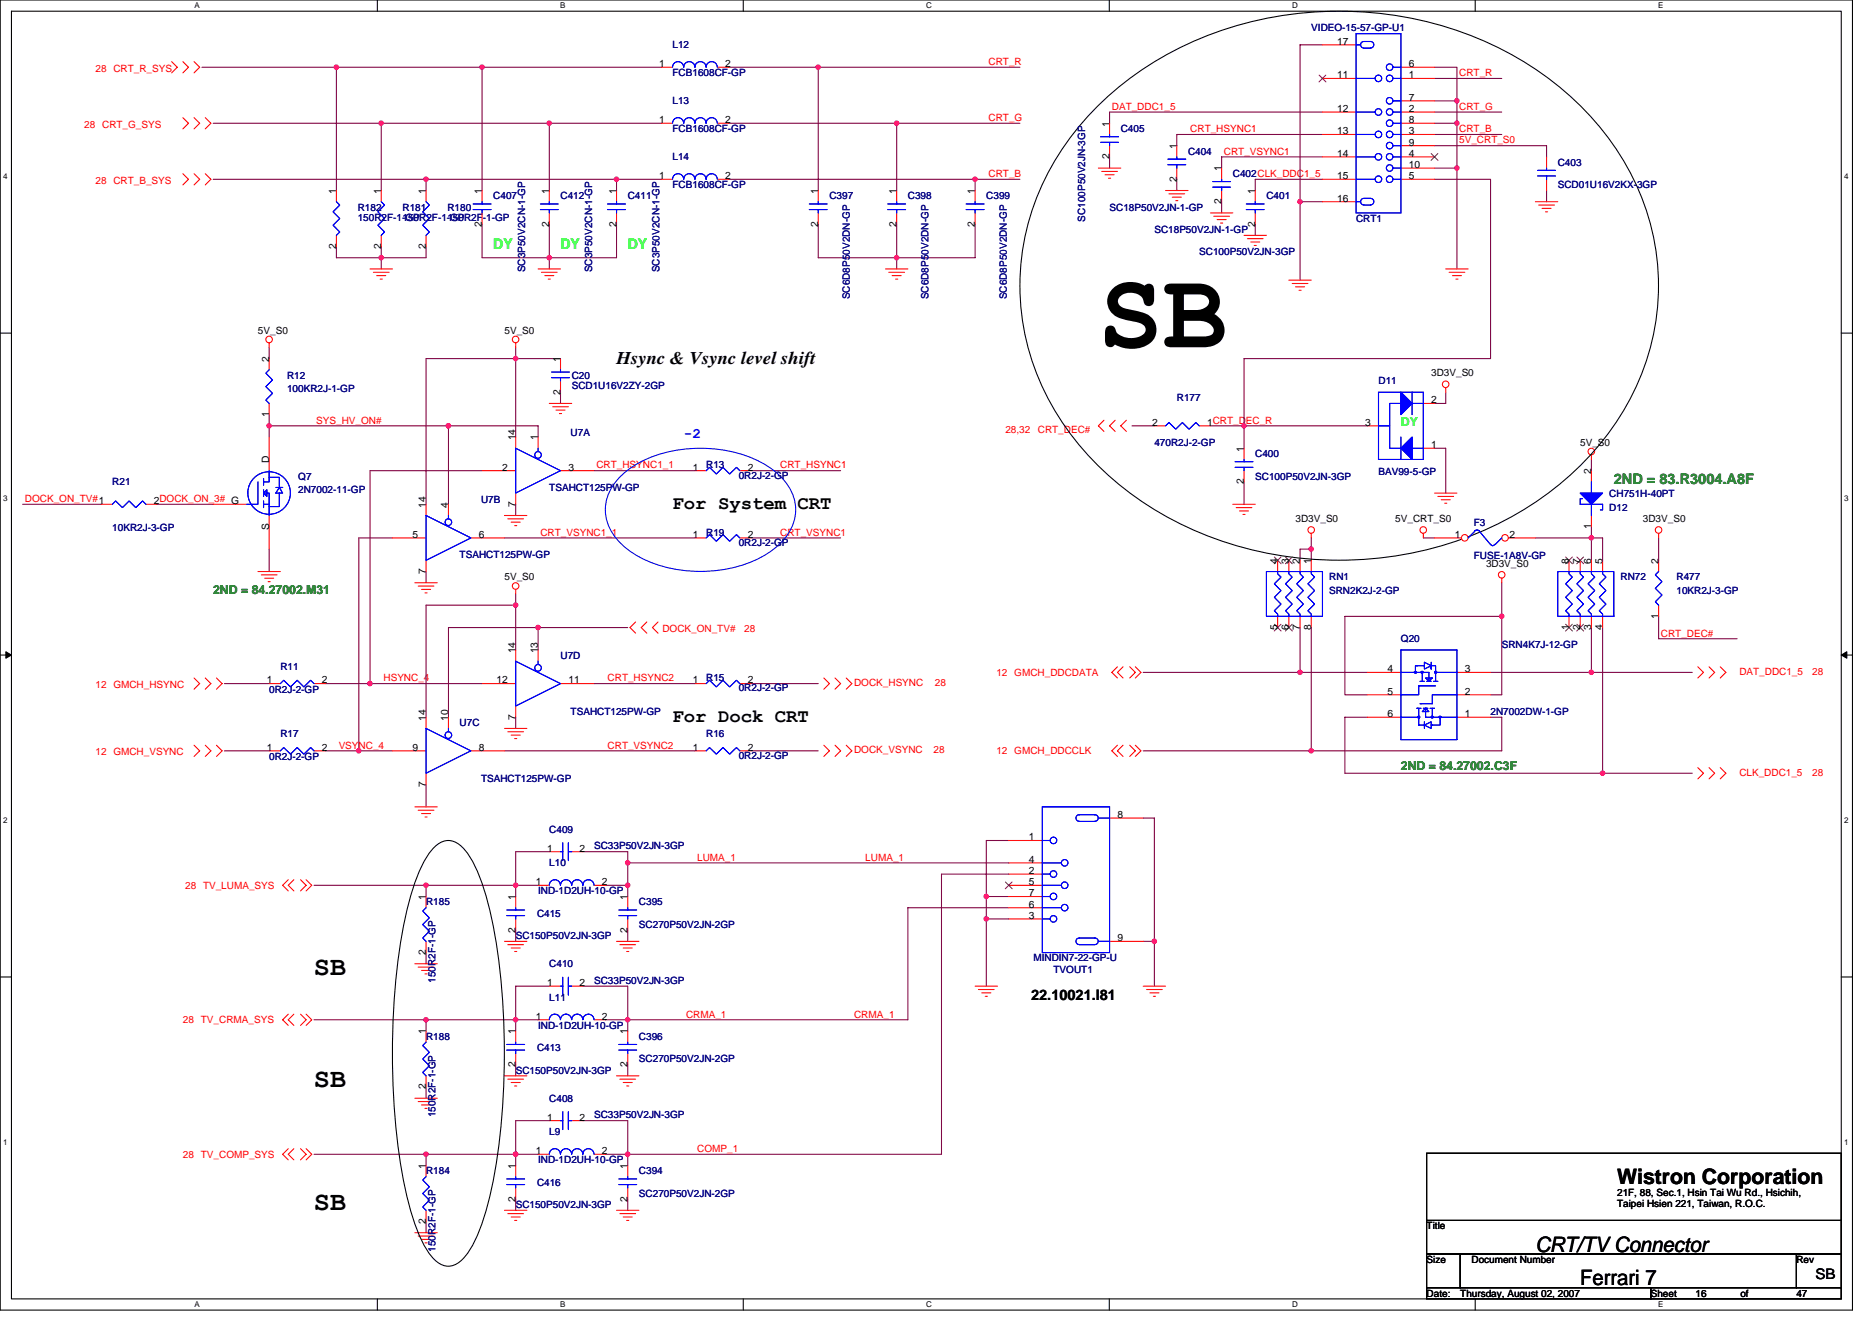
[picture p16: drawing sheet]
<svg xmlns="http://www.w3.org/2000/svg" width="297mm" height="210mm" viewBox="0 0 297 210" stroke-linecap="round" stroke-linejoin="round" font-family="sans-serif">
<defs><g id="words">
<text font-size="17.1" x="174.3" y="55.1">SB</text>
<g font-size="4.3">
<text x="49.8" y="154.7">SB</text>
<text x="49.8" y="172.5">SB</text>
<text x="49.8" y="192">SB</text>
</g>
<g font-size="3.4">
<text x="256.6" y="187.9">Wistron Corporation</text>
<text x="243.6" y="198.6">CRT/TV Connector</text>
<text x="250.7" y="203.9">Ferrari 7</text>
</g>
<g font-size="3">
<text x="106.7" y="80.8">For System CRT</text>
<text x="106.7" y="114.5">For Dock CRT</text>
</g>
<text font-size="2.8" x="97.8" y="57.7">Hsync &amp; Vsync level shift</text>
<g font-size="2.3" fill="#0f0">
<text x="78.3" y="39.5">DY</text>
<text x="88.9" y="39.5">DY</text>
<text x="99.6" y="39.5">DY</text>
</g>
<text font-size="2.3" fill="#00f" x="108.5" y="69.5">-2</text>
<text font-size="2.3" fill="#008000" x="256.1" y="76.8">2ND = 83.R3004.A8F</text>
<g font-size="2.3">
<text x="163.6" y="158.6">22.10021.I81</text>
<text x="288.1" y="203">SB</text>
</g>
<text font-size="1.9" fill="#00ff40" x="222.3" y="67.6">DY</text>
<g font-size="1.9" fill="#008000">
<text x="33.8" y="94.3">2ND = 84.27002.M31</text>
<text x="222.3" y="122.2">2ND = 84.27002.C3F</text>
</g>
<g font-size="1.6" fill="#000080">
<text x="208.1" y="5">VIDEO-15-57-GP-U1</text>
<text x="106.7" y="7.6">L12</text>
<text x="106.7" y="12.1">FCB1608CF-GP</text>
<text x="106.7" y="16.5">L13</text>
<text x="106.7" y="21">FCB1608CF-GP</text>
<text x="177.8" y="21">C405</text>
<text x="106.7" y="25.4">L14</text>
<text x="106.7" y="29.9">FCB1608CF-GP</text>
<text x="188.5" y="24.5">C404</text>
<text x="195.6" y="28.1">C402CLK_DDC1_5</text>
<text x="247.2" y="26.3">C403</text>
<text x="247.2" y="29.9">SCD01U16V2KX-3GP</text>
<text x="56.8" y="33.4">R182</text>
<text x="56.8" y="35">150R2F-1-GP</text>
<text x="63.9" y="33.4">R181</text>
<text x="63.9" y="35">150R2F-1-GP</text>
<text x="71" y="33.4">R180</text>
<text x="71" y="35">150R2F-1-GP</text>
<text x="78.3" y="31.6">C407</text>
<text x="88.9" y="31.6">C412</text>
<text x="99.6" y="31.6">C411</text>
<text x="131.6" y="31.6">C397</text>
<text x="144.1" y="31.6">C398</text>
<text x="156.5" y="31.6">C399</text>
<text x="172.2" y="35.2" transform="rotate(-90 172.2 35.2)">SC100P50V2JN-3GP</text>
<text x="176.1" y="33.4">SC18P50V2JN-1-GP</text>
<text x="201" y="31.6">C401</text>
<text x="215.2" y="35.2">CRT1</text>
<text x="183.2" y="37">SC18P50V2JN-1-GP</text>
<text x="190.3" y="40.5">SC100P50V2JN-3GP</text>
<text x="83.3" y="43.2" transform="rotate(-90 83.3 43.2)">SC3P50V2CN-1-GP</text>
<text x="94" y="43.2" transform="rotate(-90 94 43.2)">SC3P50V2CN-1-GP</text>
<text x="104.6" y="43.2" transform="rotate(-90 104.6 43.2)">SC3P50V2CN-1-GP</text>
<text x="134.9" y="47.5" transform="rotate(-90 134.9 47.5)">SC6D8P50V2DN-GP</text>
<text x="147.3" y="47.5" transform="rotate(-90 147.3 47.5)">SC6D8P50V2DN-GP</text>
<text x="159.8" y="47.5" transform="rotate(-90 159.8 47.5)">SC6D8P50V2DN-GP</text>
<text x="45.5" y="60.1">R12</text>
<text x="45.5" y="62.2">100KR2J-1-GP</text>
<text x="90.7" y="60.1">C20</text>
<text x="90.7" y="61.7">SCD1U16V2ZY-2GP</text>
<text x="186.7" y="63.6">R177</text>
<text x="218.7" y="61">D11</text>
<text x="90.5" y="69.2">U7A</text>
<text x="183.2" y="70.8">470R2J-2-GP</text>
<text x="17.8" y="77">R21</text>
<text x="47.3" y="76.1">Q7</text>
<text x="87.2" y="77.9">TSAHCT125PW-GP</text>
<text x="112.1" y="74.3">R13</text>
<text x="117.2" y="75.9">0R2J-2-GP</text>
<text x="199.2" y="72.5">C400</text>
<text x="199.2" y="76.1">SC100P50V2JN-3GP</text>
<text x="218.7" y="75.4">BAV99-5-GP</text>
<text x="47.3" y="78.2">2N7002-11-GP</text>
<text x="76.3" y="79.8">U7B</text>
<text x="233.8" y="83.4">F3</text>
<text x="255.4" y="81.1">D12</text>
<text x="255.4" y="78.9">CH751H-40PT</text>
<text x="17.8" y="84.3">10KR2J-3-GP</text>
<text x="72.9" y="88.5">TSAHCT125PW-GP</text>
<text x="112.1" y="85">R19</text>
<text x="117.2" y="86.6">0R2J-2-GP</text>
<text x="233.8" y="88.7">FUSE-1A8V-GP</text>
<text x="210.9" y="92.1">RN1</text>
<text x="210.9" y="94.2">SRN2K2J-2-GP</text>
<text x="257.1" y="92.1">RN72</text>
<text x="266" y="92.1">R477</text>
<text x="266" y="94.2">10KR2J-3-GP</text>
<text x="222.3" y="101.9">Q20</text>
<text x="44.5" y="106.3">R11</text>
<text x="88.9" y="104.5">U7D</text>
<text x="238.3" y="102.8">SRN4K7J-12-GP</text>
<text x="42.7" y="109.9">0R2J-2-GP</text>
<text x="90.5" y="113.4">TSAHCT125PW-GP</text>
<text x="112.1" y="108.1">R15</text>
<text x="117.2" y="109.7">0R2J-2-GP</text>
<text x="236.5" y="113.4">2N7002DW-1-GP</text>
<text x="44.5" y="117">R17</text>
<text x="72.9" y="115.2">U7C</text>
<text x="112.1" y="117">R16</text>
<text x="42.7" y="120.5">0R2J-2-GP</text>
<text x="76.3" y="124.1">TSAHCT125PW-GP</text>
<text x="117.2" y="120.4">0R2J-2-GP</text>
<text x="87.2" y="132.1">C409</text>
<text x="87.2" y="137.4">L10</text>
<text x="94.3" y="134.8">SC33P50V2JN-3GP</text>
<text x="67.6" y="143.7">R185</text>
<text x="85.4" y="141.9">IND-1D2UH-10-GP</text>
<text x="101.4" y="143.7">C395</text>
<text x="81.8" y="149">SC150P50V2JN-3GP</text>
<text x="85.2" y="145.4">C415</text>
<text x="101.4" y="147.2">SC270P50V2JN-2GP</text>
<text x="69.1" y="155.9" transform="rotate(-90 69.1 155.9)">150R2F-1-GP</text>
<text x="87.2" y="153.4">C410</text>
<text x="164" y="152.5">MINDIN7-22-GP-U</text>
<text x="167.2" y="154.3">TVOUT1</text>
<text x="87.2" y="158.8">L11</text>
<text x="94.3" y="156.1">SC33P50V2JN-3GP</text>
<text x="67.6" y="165">R188</text>
<text x="85.2" y="166.8">C413</text>
<text x="85.4" y="163.2">IND-1D2UH-10-GP</text>
<text x="101.4" y="165">C396</text>
<text x="81.8" y="170.3">SC150P50V2JN-3GP</text>
<text x="101.4" y="168.6">SC270P50V2JN-2GP</text>
<text x="69.1" y="177.3" transform="rotate(-90 69.1 177.3)">150R2F-1-GP</text>
<text x="87.2" y="174.8">C408</text>
<text x="94.3" y="177.4">SC33P50V2JN-3GP</text>
<text x="85.4" y="184.6">IND-1D2UH-10-GP</text>
<text x="87.2" y="180.1">L9</text>
<text x="67.6" y="186.3">R184</text>
<text x="81.8" y="191.7">SC150P50V2JN-3GP</text>
<text x="85.2" y="188.1">C416</text>
<text x="101.4" y="186.3">C394</text>
<text x="101.4" y="189.9">SC270P50V2JN-2GP</text>
<text x="69.1" y="198.6" transform="rotate(-90 69.1 198.6)">150R2F-1-GP</text>
</g>
<g font-size="1.6" fill="#f00">
<text x="15.2" y="11.4">28 CRT_R_SYS</text>
<text x="156.9" y="10.3">CRT_R</text>
<text x="176.4" y="17.4">DAT_DDC1_5</text>
<text x="231.5" y="12.1">CRT_R</text>
<text x="231.5" y="17.4">CRT_G</text>
<text x="13.4" y="20.3">28 CRT_G_SYS</text>
<text x="156.9" y="19.2">CRT_G</text>
<text x="188.9" y="21">CRT_HSYNC1</text>
<text x="231.5" y="21">CRT_B</text>
<text x="231.5" y="22.8">5V_CRT_S0</text>
<text x="15.2" y="29.1">28 CRT_B_SYS</text>
<text x="156.9" y="28.1">CRT_B</text>
<text x="194.2" y="24.5">CRT_VSYNC1</text>
<text x="50.2" y="67.2">SYS_HV_ON#</text>
<text x="159.5" y="68.6">28,32</text>
<text x="164.7" y="68.6">CRT_DEC#</text>
<text x="94.6" y="74.3">CRT_HSYNC1_1</text>
<text x="123.8" y="74.3">CRT_HSYNC1</text>
<text x="4" y="79.7">DOCK_ON_TV#1</text>
<text x="85.7" y="85">CRT_VSYNC1_1</text>
<text x="123.8" y="85">CRT_VSYNC1</text>
<text x="105.1" y="100.3">DOCK_ON_TV#</text>
<text x="118.1" y="100.3">28</text>
<text x="263.5" y="101">CRT_DEC#</text>
<text x="158.1" y="107.2">12 GMCH_DDCDATA</text>
<text x="276" y="107">DAT_DDC1_5</text>
<text x="287.5" y="107">28</text>
<text x="15.2" y="109.2">12 GMCH_HSYNC</text>
<text x="60.9" y="108.1">HSYNC_4</text>
<text x="96.4" y="108.1">CRT_HSYNC2</text>
<text x="135.5" y="108.8">DOCK_HSYNC</text>
<text x="148.3" y="108.8">28</text>
<text x="15.2" y="119.8">12 GMCH_VSYNC</text>
<text x="53.7" y="118.8">VSYNC_4</text>
<text x="96.4" y="118.8">CRT_VSYNC2</text>
<text x="135.5" y="119.5">DOCK_VSYNC</text>
<text x="148.1" y="119.5">28</text>
<text x="158.1" y="119.7">12 GMCH_DDCCLK</text>
<text x="276" y="123">CLK_DDC1_5</text>
<text x="287.5" y="123">28</text>
<text x="110.6" y="136.5">LUMA_1</text>
<text x="137.3" y="136.5">LUMA_1</text>
<text x="29.4" y="141">28 TV_LUMA_SYS</text>
<text x="108.9" y="161.4">CRMA_1</text>
<text x="135.5" y="161.4">CRMA_1</text>
<text x="29" y="162.3">28 TV_CRMA_SYS</text>
<text x="29" y="183.7">28 TV_COMP_SYS</text>
<text x="110.6" y="182.8">COMP_1</text>
</g>
<g font-size="1.6">
<text x="104.6" y="10.6">1</text>
<text x="115.1" y="10.6">2</text>
<text x="212.2" y="7.1">17</text>
<text x="223.5" y="10.6">6</text>
<text x="212.2" y="12.4">11</text>
<text x="212.2" y="17.8">12</text>
<text x="223.5" y="12.4">1</text>
<text x="223.5" y="17.8">2</text>
<text x="223.5" y="16">7</text>
<text x="104.6" y="19.5">1</text>
<text x="115.1" y="19.5">2</text>
<text x="176" y="20.1" transform="rotate(-90 176 20.1)">1</text>
<text x="186.7" y="23.6" transform="rotate(-90 186.7 23.6)">1</text>
<text x="212.2" y="21.3">13</text>
<text x="223.5" y="21.3">3</text>
<text x="223.5" y="19.5">8</text>
<text x="223.5" y="23.1">9</text>
<text x="104.6" y="28.4">1</text>
<text x="115.1" y="28.4">2</text>
<text x="176" y="25.3" transform="rotate(-90 176 25.3)">2</text>
<text x="186.7" y="28.8" transform="rotate(-90 186.7 28.8)">2</text>
<text x="193.8" y="27.2" transform="rotate(-90 193.8 27.2)">1</text>
<text x="212.2" y="24.9">14</text>
<text x="212.2" y="28.4">15</text>
<text x="223.5" y="24.9">4</text>
<text x="223.5" y="28.4">5</text>
<text x="223.5" y="26.6">10</text>
<text x="53.4" y="30.8" transform="rotate(-90 53.4 30.8)">1</text>
<text x="60.5" y="30.8" transform="rotate(-90 60.5 30.8)">1</text>
<text x="67.6" y="30.8" transform="rotate(-90 67.6 30.8)">1</text>
<text x="76.5" y="35.9" transform="rotate(-90 76.5 35.9)">2</text>
<text x="76.5" y="30.8" transform="rotate(-90 76.5 30.8)">1</text>
<text x="87.1" y="35.9" transform="rotate(-90 87.1 35.9)">2</text>
<text x="87.1" y="30.8" transform="rotate(-90 87.1 30.8)">1</text>
<text x="97.8" y="35.9" transform="rotate(-90 97.8 35.9)">2</text>
<text x="97.8" y="30.8" transform="rotate(-90 97.8 30.8)">1</text>
<text x="129.8" y="35.9" transform="rotate(-90 129.8 35.9)">2</text>
<text x="129.8" y="30.8" transform="rotate(-90 129.8 30.8)">1</text>
<text x="142.3" y="35.9" transform="rotate(-90 142.3 35.9)">2</text>
<text x="142.3" y="30.8" transform="rotate(-90 142.3 30.8)">1</text>
<text x="154.7" y="35.9" transform="rotate(-90 154.7 35.9)">2</text>
<text x="154.7" y="30.8" transform="rotate(-90 154.7 30.8)">1</text>
<text x="193.8" y="32.4" transform="rotate(-90 193.8 32.4)">2</text>
<text x="199.2" y="35.9" transform="rotate(-90 199.2 35.9)">2</text>
<text x="199.2" y="30.8" transform="rotate(-90 199.2 30.8)">1</text>
<text x="212.2" y="32">16</text>
<text x="53.4" y="39.5" transform="rotate(-90 53.4 39.5)">2</text>
<text x="60.5" y="39.5" transform="rotate(-90 60.5 39.5)">2</text>
<text x="67.6" y="39.5" transform="rotate(-90 67.6 39.5)">2</text>
<text x="40.9" y="53">5V_S0</text>
<text x="80" y="53">5V_S0</text>
<text x="42.7" y="57.4" transform="rotate(-90 42.7 57.4)">2</text>
<text x="88.9" y="57.4" transform="rotate(-90 88.9 57.4)">1</text>
<text x="227.1" y="59.7">3D3V_S0</text>
<text x="88.9" y="62.6" transform="rotate(-90 88.9 62.6)">2</text>
<text x="227.1" y="64">2</text>
<text x="42.7" y="66.2" transform="rotate(-90 42.7 66.2)">1</text>
<text x="81.8" y="69.9" transform="rotate(-90 81.8 69.9)">14</text>
<text x="85.4" y="69.9" transform="rotate(-90 85.4 69.9)">1</text>
<text x="182.8" y="67.5">2</text>
<text x="191.5" y="67.5">1CRT_DEC_R</text>
<text x="197.4" y="71.6" transform="rotate(-90 197.4 71.6)">1</text>
<text x="216.6" y="67.5">3</text>
<text x="227.1" y="71.1">1</text>
<text x="250.7" y="70.8">5V_S0</text>
<text x="42.7" y="73.4" transform="rotate(-90 42.7 73.4)">D</text>
<text x="79.7" y="74.7">2</text>
<text x="90.2" y="74.7">3</text>
<text x="109.9" y="74.7">1</text>
<text x="118.6" y="74.7">2</text>
<text x="197.4" y="76.8" transform="rotate(-90 197.4 76.8)">2</text>
<text x="252.5" y="75.2" transform="rotate(-90 252.5 75.2)">2</text>
<text x="24.4" y="80">2DOCK_ON_3# G</text>
<text x="67.6" y="80.5" transform="rotate(-90 67.6 80.5)">14</text>
<text x="71.1" y="80.5" transform="rotate(-90 71.1 80.5)">4</text>
<text x="81.8" y="80.4" transform="rotate(-90 81.8 80.4)">7</text>
<text x="205.6" y="82.8">3D3V_S0</text>
<text x="221.4" y="82.8">5V_CRT_S0</text>
<text x="252.5" y="83.9" transform="rotate(-90 252.5 83.9)">1</text>
<text x="260.7" y="82.8">3D3V_S0</text>
<text x="42.7" y="84.1" transform="rotate(-90 42.7 84.1)">S</text>
<text x="65.5" y="85.3">5</text>
<text x="76" y="85.3">6</text>
<text x="109.9" y="85.3">1</text>
<text x="118.6" y="85.3">2</text>
<text x="202.7" y="89.4" transform="rotate(-90 202.7 89.4)">4</text>
<text x="204.5" y="89.4" transform="rotate(-90 204.5 89.4)">3</text>
<text x="206.3" y="89.4" transform="rotate(-90 206.3 89.4)">2</text>
<text x="208" y="89.4" transform="rotate(-90 208 89.4)">1</text>
<text x="230.8" y="85.3">1</text>
<text x="235.8" y="90">3D3V_S0</text>
<text x="239.5" y="85.3">2</text>
<text x="248.9" y="89.4" transform="rotate(-90 248.9 89.4)">8</text>
<text x="250.7" y="89.4" transform="rotate(-90 250.7 89.4)">7</text>
<text x="252.5" y="89.4" transform="rotate(-90 252.5 89.4)">6</text>
<text x="254.3" y="89.4" transform="rotate(-90 254.3 89.4)">5</text>
<text x="263.2" y="89.4" transform="rotate(-90 263.2 89.4)">2</text>
<text x="67.6" y="91.1" transform="rotate(-90 67.6 91.1)">7</text>
<text x="80" y="92.1">5V_S0</text>
<text x="202.7" y="99.9" transform="rotate(-90 202.7 99.9)">5</text>
<text x="204.5" y="99.9" transform="rotate(-90 204.5 99.9)">6</text>
<text x="206.3" y="99.9" transform="rotate(-90 206.3 99.9)">7</text>
<text x="208" y="99.9" transform="rotate(-90 208 99.9)">8</text>
<text x="248.9" y="99.9" transform="rotate(-90 248.9 99.9)">1</text>
<text x="250.7" y="99.9" transform="rotate(-90 250.7 99.9)">2</text>
<text x="252.5" y="99.9" transform="rotate(-90 252.5 99.9)">3</text>
<text x="254.3" y="99.9" transform="rotate(-90 254.3 99.9)">4</text>
<text x="263.2" y="98.2" transform="rotate(-90 263.2 98.2)">1</text>
<text x="81.8" y="103.7" transform="rotate(-90 81.8 103.7)">14</text>
<text x="85.4" y="103.7" transform="rotate(-90 85.4 103.7)">13</text>
<text x="220.2" y="106.7">4</text>
<text x="232.4" y="106.7">3</text>
<text x="42.4" y="108.4">1</text>
<text x="51.1" y="108.4">2</text>
<text x="78.8" y="108.4">12</text>
<text x="90.2" y="108.4">11</text>
<text x="109.9" y="108.4">1</text>
<text x="118.6" y="108.4">2</text>
<text x="220.2" y="110.2">5</text>
<text x="220.2" y="113.8">6</text>
<text x="232.4" y="113.8">1</text>
<text x="232.4" y="110.2">2</text>
<text x="42.4" y="119.1">1</text>
<text x="51.1" y="119.1">2</text>
<text x="65.5" y="119.1">9</text>
<text x="67.6" y="114.3" transform="rotate(-90 67.6 114.3)">14</text>
<text x="71.1" y="114.3" transform="rotate(-90 71.1 114.3)">10</text>
<text x="76" y="119.1">8</text>
<text x="81.8" y="114.2" transform="rotate(-90 81.8 114.2)">7</text>
<text x="109.9" y="119.1">1</text>
<text x="118.6" y="119.1">2</text>
<text x="67.6" y="124.8" transform="rotate(-90 67.6 124.8)">7</text>
<text x="177.3" y="129.8">8</text>
<text x="86.8" y="135.1">1</text>
<text x="92" y="135.1">2</text>
<text x="163.3" y="133.3">1</text>
<text x="163.3" y="136.9">4</text>
<text x="67.6" y="142.8" transform="rotate(-90 67.6 142.8)">1</text>
<text x="81.8" y="142.8" transform="rotate(-90 81.8 142.8)">1</text>
<text x="85" y="140.4">1</text>
<text x="95.5" y="140.4">2</text>
<text x="99.6" y="142.8" transform="rotate(-90 99.6 142.8)">1</text>
<text x="163.3" y="138.7">2</text>
<text x="163.3" y="140.4">5</text>
<text x="163.3" y="144">6</text>
<text x="163.3" y="142.2">7</text>
<text x="81.8" y="148" transform="rotate(-90 81.8 148)">2</text>
<text x="99.6" y="148" transform="rotate(-90 99.6 148)">2</text>
<text x="163.3" y="145.8">3</text>
<text x="177.3" y="149.3">9</text>
<text x="67.6" y="151.5" transform="rotate(-90 67.6 151.5)">2</text>
<text x="85" y="161.8">1</text>
<text x="86.8" y="156.4">1</text>
<text x="92" y="156.4">2</text>
<text x="95.5" y="161.8">2</text>
<text x="67.6" y="164.1" transform="rotate(-90 67.6 164.1)">1</text>
<text x="81.8" y="164.1" transform="rotate(-90 81.8 164.1)">1</text>
<text x="99.6" y="164.1" transform="rotate(-90 99.6 164.1)">1</text>
<text x="67.6" y="172.8" transform="rotate(-90 67.6 172.8)">2</text>
<text x="81.8" y="169.3" transform="rotate(-90 81.8 169.3)">2</text>
<text x="99.6" y="169.3" transform="rotate(-90 99.6 169.3)">2</text>
<text x="86.8" y="177.8">1</text>
<text x="92" y="177.8">2</text>
<text x="67.6" y="185.4" transform="rotate(-90 67.6 185.4)">1</text>
<text x="81.8" y="185.4" transform="rotate(-90 81.8 185.4)">1</text>
<text x="85" y="183.1">1</text>
<text x="95.5" y="183.1">2</text>
<text x="99.6" y="185.4" transform="rotate(-90 99.6 185.4)">1</text>
<text x="81.8" y="190.6" transform="rotate(-90 81.8 190.6)">2</text>
<text x="99.6" y="190.6" transform="rotate(-90 99.6 190.6)">2</text>
<text x="256.6" y="189.7">21F, 88, Sec.1, Hsin Tai Wu Rd., Hsichih,</text>
<text x="256.6" y="191.5">Taipei Hsien 221, Taiwan, R.O.C.</text>
<text x="67.6" y="194.2" transform="rotate(-90 67.6 194.2)">2</text>
<text x="226.4" y="195.1">Title</text>
<text x="226.4" y="200.4">Size</text>
<text x="233.5" y="200.4">Document Number</text>
<text x="285" y="200.4">Rev</text>
<text x="226.4" y="205.7">Date:</text>
<text x="231.7" y="205.7">Thursday, August 02, 2007</text>
<text x="261.9" y="205.7">Sheet</text>
<text x="269" y="205.7">16</text>
<text x="276.2" y="205.7">of</text>
<text x="285" y="205.7">47</text>
</g>
<g font-size="1.3">
<text x="30.8" y="1.3">A</text>
<text x="88.9" y="1.3">B</text>
<text x="147" y="1.3">C</text>
<text x="205" y="1.3">D</text>
<text x="263.1" y="1.3">E</text>
<text x=".5" y="28.4">4</text>
<text x="292.6" y="28.4">4</text>
<text x=".5" y="79.5">3</text>
<text x="292.6" y="79.5">3</text>
<text x=".5" y="130.6">2</text>
<text x="292.6" y="130.6">2</text>
<text x=".5" y="181.7">1</text>
<text x="292.6" y="181.7">1</text>
<text x="30.8" y="207.4">A</text>
<text x="88.9" y="207.4">B</text>
<text x="147" y="207.4">C</text>
<text x="205" y="207.4">D</text>
<text x="263.1" y="207.4">E</text>
</g>
</g></defs>
<path d="M0 0h293.9v207.9h-293.9zM1.8 1.8h290.4v204.3h-290.4z" fill="none" stroke="#000" stroke-width=".17"/>
<g fill="#fff">
<path d="M30.8 .2h.9v1.4h-.9z"/>
<path d="M30.8 206.3h.9v1.4h-.9z"/>
</g>
<path d="M59.9 0v1.8M59.9 206.1v1.8" fill="none" stroke="#000" stroke-width=".17"/>
<g fill="#fff">
<path d="M88.9 .2h.8v1.4h-.8z"/>
<path d="M88.9 206.3h.8v1.4h-.8z"/>
</g>
<path d="M117.9 0v1.8M117.9 206.1v1.8" fill="none" stroke="#000" stroke-width=".17"/>
<g fill="#fff">
<path d="M147 .2h.9v1.4h-.9z"/>
<path d="M147 206.3h.9v1.4h-.9z"/>
</g>
<path d="M176 0v1.8M176 206.1v1.8" fill="none" stroke="#000" stroke-width=".17"/>
<g fill="#fff">
<path d="M205 .2h.9v1.4h-.9z"/>
<path d="M205 206.3h.9v1.4h-.9z"/>
</g>
<path d="M234.1 0v1.8M234.1 206.1v1.8" fill="none" stroke="#000" stroke-width=".17"/>
<g fill="#fff">
<path d="M263.1 .2h.8v1.4h-.8z"/>
<path d="M263.1 206.3h.8v1.4h-.8z"/>
<path d="M.5 27.3h.7v1.4h-.7z"/>
<path d="M292.6 27.3h.7v1.4h-.7z"/>
<path d="M.5 78.4h.7v1.4h-.7z"/>
<path d="M292.6 78.4h.7v1.4h-.7z"/>
</g>
<path d="M0 52.9h1.8M292.2 52.9h1.7" fill="none" stroke="#000" stroke-width=".17"/>
<g fill="#fff">
<path d="M.5 129.5h.7v1.4h-.7z"/>
<path d="M292.6 129.5h.7v1.4h-.7z"/>
</g>
<path d="M0 103.9h1.8M292.2 103.9h1.7" fill="none" stroke="#000" stroke-width=".17"/>
<path d="M.9 103.4l.9 .5-.9 .5zM292.2 103.9l.8-.5v1z" fill="#000" stroke="#000" stroke-width=".16"/>
<g fill="#fff">
<path d="M.5 180.5h.7v1.4h-.7z"/>
<path d="M292.6 180.5h.7v1.4h-.7z"/>
</g>
<path d="M174.5 16.6a54.2 54.2 0 0 1 38-14.8 54.6 54.6 0 0 1 38 14.8 39.6 39.6 0 0 1 12.2 34.6 41.9 41.9 0 0 1-16.7 26.8 56.7 56.7 0 0 1-47 9.3 50.5 50.5 0 0 1-30.2-20 38.5 38.5 0 0 1 1.7-46.3l1.9-2.3zM68.9 134.4a2.86 2.86 0 0 1 4.5 0 18.8 18.8 0 0 1 3.8 7.9 97.8 97.8 0 0 1 2.8 27.7 85.4 85.4 0 0 1-3.4 23.7 16.9 16.9 0 0 1-3.2 6.1 2.86 2.86 0 0 1-4.5 0 18.8 18.8 0 0 1-3.8-7.9 98.3 98.3 0 0 1-2.8-27.7 85.5 85.5 0 0 1 3.4-23.7 16.9 16.9 0 0 1 3.2-6.1zM0 155h1.8M292.2 155h1.7M226.4 199h5.3v5.3h-5.3zM226.4 183h65.8v10.6h-65.8zM226.4 193.6h65.8v5.4h-65.8zM231.7 199h53.3v5.3h-53.3zM285 199h7.2v5.3h-7.2zM226.4 204.3h35.5v1.8h-35.5zM261.9 204.3h30.3v1.8h-30.3z" fill="none" stroke="#000" stroke-width=".17"/>
<g fill="none" stroke="#800040" stroke-width=".17">
<path d="M32 10.7h72.9M33.8 19.6h71.1M53.4 10.7v19.5M60.5 19.6v10.6M76.5 10.7v19.5M87.2 19.6v10.6M115.6 19.6h46.2M115.6 10.7h46.2M129.8 10.7v19.5M142.3 19.6v10.6M209.8 7.1h-3.5v37.3M209.8 17.8h-33.7v1.8"/>
<path d="M227.6 10.7h3.6v5.3M227.6 19.6h3.6M227.6 16h3.6M227.6 12.4h10.7M227.6 17.8h10.7M231.2 16v26.7M33.8 28.4h71.1M53.4 39.1v1.8h14.2v-1.8M60.5 39.1v3.6M67.6 28.4v1.8M76.5 35.6v5.3h21.3v-5.3M87.2 35.6v7.1"/>
<path d="M97.8 28.4v1.8M115.6 28.4h46.2M129.8 35.6v5.3h24.9v-5.3M142.3 35.6v7.1M154.7 28.4v1.8M176.1 24.9v1.8M186.7 28.4v1.8M193.8 32v1.8M199.2 35.6v1.7M206.3 32h3.5M209.8 28.4h-10.6v1.8M209.8 21.3h-23.1v1.8"/>
<path d="M209.8 24.9h-16v1.8M227.6 28.4h8.9v28.5h-39.1v14.2M227.6 26.7h3.6M227.6 21.3h10.7M227.6 23.1h17.8v1.8M245.4 30.2v1.8M42.7 55.1v1.8M81.8 55.1v14.2M88.9 56.9h-21.3v23.1M42.7 67.6h42.7v1.7M42.7 65.8v3.5M71.2 67.6v12.4"/>
<path d="M76.5 74.7h-17.8v33.8M88.9 62.2v1.8M94.3 74.7h16M119.2 74.7h14.2M179.6 67.6h3.6M192.1 67.6h24.9M197.4 76.5v3.5M227.6 71.1h1.8v7.1M229.4 62.2v1.8h-1.8M252.5 72.9v1.8M3.6 80h12.4M24.9 80h8.9"/>
<path d="M42.7 87.1v3.6M62.3 85.3h-5.4v33.8M67.6 90.7v1.8M80 85.3h30.3M81.8 96h-14.2v17.8M81.8 80v1.8M81.8 94.2v8.9M85.4 99.6v3.5M99.6 99.6h-28.4v14.2M119.2 85.3h14.2M206.3 99.6v7.1M208.1 87.1h-1.8v1.8"/>
<path d="M208.1 85.3v3.6M208.1 99.6v19.5M225.8 85.3h1.8M238.3 97.8h-24.9v12.4h3.6M238.3 92.5v17.7h-1.8M243.6 85.3h10.7v3.6M252.5 83.6v5.3M252.5 99.6v7.1M254.3 99.6v23.1M263.2 85.3v3.6M263.2 97.8v3.5h12.4M35.6 119.1h7.1"/>
<path d="M35.6 108.5h7.1M51.6 119.1h10.7M51.6 108.5h24.9M80 119.1h30.3M81.8 113.8v1.8M94.3 108.5h16M119.2 119.1h10.6M119.2 108.5h10.6M181.4 106.7h35.6M217 113.8h-3.6v8.9h55.1M236.5 113.8h1.8v5.3h-56.9M236.5 106.7h32"/>
<path d="M67.6 124.5v3.5M87.2 135.1h-5.4v7.1M92.5 135.1h7.1v7.1M99.6 136.9h60.5M160.1 138.7h-10.7v44.4h-53.3M160.1 133.3h-3.6v23.2M181.4 129.8h1.8v26.7M49.8 140.5h35.6M67.6 140.5v1.7M67.6 151.1v1.8M81.8 147.6v1.8M87.2 156.5h-5.4v7.1"/>
<path d="M92.5 156.5h7.1v7.1M96.1 140.5h3.5M99.6 147.6v1.8M156.5 142.2h3.6M156.5 145.8h3.6M160.1 144h-16v17.8h-48M181.4 149.4h1.8M49.8 161.8h35.6M67.6 161.8v1.8M67.6 172.5v1.7M81.8 168.9v1.8M87.2 177.8h-5.4v7.1"/>
<path d="M92.5 177.8h7.1v7.1M99.6 168.9v1.8M49.8 183.1h17.8v1.8M67.6 193.8v1.8M67.6 183.1h17.8M81.8 190.2v1.8M99.6 190.2v1.8"/>
</g>
<g fill="#f0f" stroke="#f0f" stroke-width=".17">
<circle cx="97.8" cy="28.4" r=".35"/>
<circle cx="87.1" cy="19.5" r=".35"/>
<circle cx="76.5" cy="10.7" r=".35"/>
<circle cx="142.3" cy="19.5" r=".35"/>
<circle cx="129.8" cy="10.7" r=".35"/>
<circle cx="154.7" cy="28.4" r=".35"/>
<circle cx="60.5" cy="40.9" r=".35"/>
<circle cx="142.3" cy="40.9" r=".35"/>
<circle cx="87.1" cy="40.9" r=".35"/>
<circle cx="252.5" cy="85.3" r=".35"/>
<circle cx="208.1" cy="87.1" r=".35"/>
<circle cx="238.3" cy="97.8" r=".35"/>
<circle cx="208.1" cy="119.1" r=".35"/>
<circle cx="206.3" cy="106.7" r=".35"/>
<circle cx="60.5" cy="19.5" r=".35"/>
<circle cx="53.4" cy="10.7" r=".35"/>
<circle cx="67.6" cy="28.4" r=".35"/>
<circle cx="81.8" cy="140.4" r=".35"/>
<circle cx="99.6" cy="140.4" r=".35"/>
<circle cx="99.6" cy="136.9" r=".35"/>
<circle cx="99.6" cy="161.8" r=".35"/>
<circle cx="81.8" cy="161.8" r=".35"/>
<circle cx="81.8" cy="183.1" r=".35"/>
<circle cx="67.6" cy="183.1" r=".35"/>
<circle cx="67.6" cy="140.4" r=".35"/>
<circle cx="67.6" cy="161.8" r=".35"/>
<circle cx="99.6" cy="183.1" r=".35"/>
<circle cx="197.4" cy="67.6" r=".35"/>
<circle cx="231.2" cy="16" r=".35"/>
<circle cx="231.2" cy="26.7" r=".35"/>
<circle cx="231.2" cy="19.5" r=".35"/>
<circle cx="206.3" cy="32" r=".35"/>
<circle cx="81.8" cy="56.9" r=".35"/>
<circle cx="58.7" cy="108.4" r=".35"/>
<circle cx="56.9" cy="119.1" r=".35"/>
<circle cx="81.8" cy="96" r=".35"/>
<circle cx="85.4" cy="99.6" r=".35"/>
<circle cx="71.1" cy="67.6" r=".35"/>
<circle cx="42.7" cy="67.6" r=".35"/>
<circle cx="156.5" cy="145.8" r=".35"/>
<circle cx="183.2" cy="149.3" r=".35"/>
<circle cx="156.5" cy="142.2" r=".35"/>
<circle cx="252.5" cy="106.7" r=".35"/>
<circle cx="254.3" cy="122.7" r=".35"/>
</g>
<g fill="none" stroke="#f00" stroke-width=".17">
<path d="M27.2 9.8l.9 .9-.9 .9M29 18.7l.9 .9-.9 .8M29 9.8l.9 .9-.9 .9M30.8 18.7l.9 .9-.9 .8M30.8 9.8l.9 .9-.9 .9M32.6 18.7l.9 .9-.9 .8M176.1 19.6v1.7M209.8 12.4h5.4M209.8 17.8h5.4M209.8 7.1h5.4M222.3 12.4h5.3M222.3 17.8h5.3"/>
<path d="M222.3 10.7h5.3M222.3 16h5.3M222.3 19.6h5.3M29 27.6l.9 .8-.9 .9M30.8 27.6l.9 .8-.9 .9M32.6 27.6l.9 .8-.9 .9M67.6 30.2v1.8M67.6 37.3v1.8M142.3 30.2v1.8M142.3 33.8v1.8M174.3 26.7h3.5M174.8 27.2h2.5"/>
<path d="M175.3 27.7h1.5M175.9 28.3h.3M176.1 23.1v1.8M185 30.2h3.5M185.5 30.8h2.5M186 31.3h1.4M186.6 31.8h.3M186.7 23.1v1.8M186.7 26.7v1.7M192.1 33.8h3.5M192.6 34.3h2.5M193.1 34.8h1.5"/>
<path d="M193.7 35.4h.3M193.8 26.7v1.7M193.8 30.2v1.8M197.4 37.3h3.6M197.9 37.9h2.5M198.5 38.4h1.4M199 38.9h.3M199.2 30.2v1.8M199.2 33.8v1.8M209.8 32h5.4M209.8 21.3h5.4M209.8 24.9h5.4"/>
<path d="M209.8 28.4h5.4M222.3 26.7h5.3M222.3 21.3h5.3M222.3 24.9h5.3M222.3 28.4h5.3M222.3 23.1h5.3M243.6 32h3.6M244.2 32.5h2.5M244.7 33.1h1.4M245.2 33.6h.4M42.7 54.4v.7M42.7 56.9v1.8"/>
<path d="M58.7 42.7h3.6M59.2 43.2h2.5M59.8 43.7h1.4M60.3 44.3h.4M81.8 54.4v.7M85.4 42.7h3.5M85.9 43.2h2.5M86.4 43.7h1.5M87 44.3h.3M88.9 56.9v1.8M140.5 42.7h3.6M141 43.2h2.5"/>
<path d="M141.6 43.7h1.4M142.1 44.3h.3M204.5 44.4h3.6M205 45h2.5M205.6 45.5h1.4M206.1 46.1h.4M229.4 42.7h3.6M229.9 43.2h2.5M230.5 43.7h1.4M231 44.3h.3M42.7 64v1.8M76.5 74.7h5.3"/>
<path d="M81.8 69.3v1.8M81.8 78.2v1.8M85.4 69.3v1.8M87.2 64h3.5M87.7 64.5h2.5M88.2 65.1h1.5M88.8 65.6h.3M88.9 74.7h5.4M88.9 60.5v1.7M175.2 66.7l-.9 .9 .9 .9M177 66.7l-.9 .9 .9 .9M178.7 66.7l-.9 .9 .9 .9"/>
<path d="M183.2 67.6h1.8M190.3 67.6h1.8M217 67.6h1.7M225.8 64h1.8M225.8 71.1h1.8M227.6 78.2h3.6M228.2 78.8h2.4M228.7 79.3h1.4M229.2 79.8h.4M229.4 61.5v.7M252.5 72.2v.7M16 80h1.8"/>
<path d="M23.2 80h1.7M40.9 90.7h3.6M41.5 91.2h2.5M42 91.7h1.4M42.5 92.3h.4M62.3 85.3h5.3M65.8 92.5h3.6M66.4 93h2.5M66.9 93.5h1.4M67.4 94.1h.4M67.6 80v1.8M67.6 88.9v1.8"/>
<path d="M71.2 80v1.8M74.7 85.3h5.3M80 81.8h3.6M80.6 82.3h2.5M81.1 82.8h1.4M81.7 83.4h.3M81.8 93.5v.7M100.9 98.7l-.9 .9 .9 .9M102.6 98.7l-.9 .9 .9 .9M104.4 98.7l-.9 .9 .9 .9M195.6 80h3.6M196.1 80.5h2.5"/>
<path d="M196.7 81.1h1.4M197.2 81.6h.4M202.7 88.9v1.8M202.7 97.8v1.8M204.5 88.9v1.8M204.5 97.8v1.8M206.3 88.9v1.8M206.3 97.8v1.8M208.1 84.6v.7M208.1 88.9v1.8M208.1 97.8v1.8M225.8 84.6v.7"/>
<path d="M238.3 91.7v.8M263.2 84.6v.7M263.2 88.9v1.8M263.2 96v1.8M30.8 107.6l.9 .9-.9 .8M30.8 118.2l.9 .9-.9 .9M32.6 107.6l.9 .9-.9 .8M32.6 118.2l.9 .9-.9 .9M34.4 107.6l.8 .9-.8 .8M34.4 118.2l.8 .9-.8 .9M62.3 119.1h5.3M67.6 113.8v1.8"/>
<path d="M71.2 113.8v1.8M74.7 119.1h5.3M80 115.6h3.6M80.6 116.1h2.5M81.1 116.6h1.4M81.7 117.2h.3M110.3 108.5h1.8M110.3 119.1h1.8M117.4 108.5h1.8M117.4 119.1h1.8M130.7 118.2l.9 .9-.9 .9M130.7 107.6l.9 .9-.9 .8"/>
<path d="M132.5 107.6l.9 .9-.9 .8M132.5 118.2l.9 .9-.9 .9M134.3 107.6l.9 .9-.9 .8M134.3 118.2l.9 .9-.9 .9M177.3 105.8l-.9 .9 .9 .9M177.3 118.2l-.9 .9 .9 .9M178.2 105.8l-.9 .9 .9 .9M178.2 118.2l-.9 .9 .9 .9M179.3 105.8l.8 .9-.8 .9M179.3 118.2l.8 .9-.8 .9M180.1 105.8l.9 .9-.9 .9M180.1 118.2l.9 .9-.9 .9"/>
<path d="M217 113.8h5.3M217 110.2h5.3M217 106.7h5.3M231.2 113.8h5.3M231.2 110.2h5.3M231.2 106.7h5.3M269.4 105.8l.9 .9-.9 .9M271.2 105.8l.9 .9-.9 .9M273 105.8l.9 .9-.9 .9M45.7 139.6l-.9 .9 .9 .9M46.6 139.6l-.9 .9 .9 .9M47.7 139.6l.9 .9-.9 .9"/>
<path d="M48.6 139.6l.9 .9-.9 .9M65.8 128h3.6M66.4 128.5h2.5M66.9 129.1h1.4M67.4 129.6h.4M67.6 122.7v1.8M87.2 135.1h1.7M90.7 135.1h1.8M269.4 121.8l.9 .9-.9 .9M271.2 121.8l.9 .9-.9 .9M273 121.8l.9 .9-.9 .9M65.8 152.9h3.6"/>
<path d="M66.4 153.4h2.5M66.9 154h1.4M67.4 154.5h.4M67.6 142.2v1.8M67.6 149.4v1.7M80 149.4h3.6M80.6 149.9h2.5M81.1 150.4h1.4M81.7 151h.3M85.4 140.5h1.8M87.2 156.5h1.7M90.7 156.5h1.8"/>
<path d="M94.3 140.5h1.8M97.8 149.4h3.6M98.4 149.9h2.5M98.9 150.4h1.4M99.4 151h.4M99.6 142.2v1.8M99.6 145.8v1.8M154.7 156.5h3.6M155.3 157h2.5M155.8 157.5h1.4M156.3 158.1h.4M181.4 156.5h3.6"/>
<path d="M181.9 157h2.5M182.5 157.5h1.4M183 158.1h.3M45.7 160.9l-.9 .9 .9 .9M46.6 160.9l-.9 .9 .9 .9M47.7 160.9l.9 .9-.9 .9M48.6 160.9l.9 .9-.9 .9M65.8 174.2h3.6M66.4 174.8h2.5M66.9 175.3h1.4M67.4 175.9h.4M67.6 163.6v1.8"/>
<path d="M67.6 170.7v1.8M80 170.7h3.6M80.6 171.2h2.5M81.1 171.7h1.4M81.7 172.3h.3M81.8 163.6v1.8M81.8 167.1v1.8M85.4 161.8h1.8M87.2 177.8h1.7M90.7 177.8h1.8M94.3 161.8h1.8M97.8 170.7h3.6"/>
<path d="M98.4 171.2h2.5M98.9 171.7h1.4M99.4 172.3h.4M99.6 163.6v1.8M99.6 167.1v1.8M45.7 182.2l-.9 .9 .9 .9M46.6 182.2l-.9 .9 .9 .9M47.7 182.2l.9 .9-.9 .9M48.6 182.2l.9 .9-.9 .9M65.8 195.6h3.6M66.4 196.1h2.5M66.9 196.6h1.4"/>
<path d="M67.4 197.2h.4M80 192h3.6M80.6 192.6h2.5M81.1 193.1h1.4M81.7 193.6h.3M81.8 184.9v1.8M81.8 188.5v1.7M97.8 192h3.6M98.4 192.6h2.5M98.9 193.1h1.4M99.4 193.6h.4"/>
<circle cx="42.7" cy="53.9" r=".52"/>
<circle cx="81.8" cy="53.9" r=".52"/>
<circle cx="229.4" cy="61" r=".52"/>
<circle cx="252.5" cy="71.6" r=".52"/>
<circle cx="81.8" cy="93" r=".52"/>
<circle cx="208.1" cy="84.1" r=".52"/>
<circle cx="225.8" cy="84.1" r=".52"/>
<circle cx="238.3" cy="91.2" r=".52"/>
<circle cx="263.2" cy="84.1" r=".52"/>
</g>
<g fill="none" stroke="#00f" stroke-width=".17">
<path d="M215.2 5.3h7.1v28.5h-7.1zM215.2 12.4h3M215.2 17.8h3M215.2 7.1h.7M216.4 6.6a.52 .52 0 0 0-.5 .5 .52 .52 0 0 0 .5 .5M216.4 6.6h1.1M216.4 7.6h1.1M217.5 6.6a.52 .52 0 0 1 .5 .5 .52 .52 0 0 1-.5 .5M221 10.7h1.3M221 12.4h1.3M221 16h1.3M221 17.8h1.3"/>
<path d="M221 19.6h1.3M67.6 32l.5 .5-1 1.1 1 1.1-1 1 1 1.1-.5 .5M140.9 32.4h2.8M140.9 33.3h2.8M142.3 32v.4M142.3 33.3v.5M174.6 21.7h2.9M174.6 22.6h2.9M176.1 21.3v.4M176.1 22.6v.5M185.3 25.3h2.8M185.3 26.1h2.8"/>
<path d="M186.7 24.9v.4M186.7 26.1v.6M192.4 28.8h2.9M192.4 29.7h2.9M193.8 28.4v.4M193.8 29.7v.5M197.8 32.4h2.8M197.8 33.3h2.8M199.2 32v.4M199.2 33.3v.5M215.2 21.3h3M215.2 24.9h3"/>
<path d="M215.2 28.4h3M215.2 32h.7M216.4 31.5a.52 .52 0 0 0-.5 .5 .52 .52 0 0 0 .5 .5M216.4 32.5h1.1M216.4 31.5h1.1M217.5 31.5a.52 .52 0 0 1 .5 .5 .52 .52 0 0 1-.5 .5M221 21.3h1.3M221 24.9h1.3M221 28.4h1.3M221 26.7h1.3M221 23.1h1.3M42.7 58.7l-.5 .5 1 1.1-1 1 1 1.1-1 1.1 .5 .5"/>
<path d="M87.5 59h2.9M87.5 59.9h2.9M88.9 58.7v.3M88.9 59.9v.6M81.8 71.1l7.1 3.6-7.1 3.5zM85.4 71.1v.5M98.4 75.6a17.4 17.4 0 0 1 11-4.4 19.4 19.4 0 0 1 13.9 3.9 7.1 7.1 0 0 1 2.2 8.9 13 13 0 0 1-8.1 5.8 21.2 21.2 0 0 1-17.5-2.4 7.9 7.9 0 0 1-3.7-7.7 7.9 7.9 0 0 1 2.2-4.1zM185 67.6l.5-.6 1.1 1.1 1-1.1 1.1 1.1 1.1-1.1 .5 .6M218.7 62.2h7.1v10.7h-7.1zM218.7 67.6h1.8M222.3 64h-1.8v7.1h1.8M222.3 69.3v3.6"/>
<path d="M224.1 71.1h1.7M224.1 62.2v3.6M224.1 64h1.7M17.8 80l.5-.5 1.1 1 1.1-1 1 1 1.1-1 .6 .5M67.6 81.8l7.1 3.5-7.1 3.6zM71.2 81.8v.5M201 90.7h8.8v7.1h-8.8zM202.7 90.7v.3l.6 .6-1.1 1 1.1 1.1-1.1 1.1 1.1 1-1.1 1.1 .5 .5v.4M204.5 90.7v.3l.5 .6-1 1 1 1.1-1 1.1 1 1-1 1.1 .5 .5v.4M206.3 90.7v.3l.5 .6-1 1 1 1.1-1 1.1 1 1-1 1.1 .5 .5v.4M208.1 90.7v.3l.5 .6-1.1 1 1.1 1.1-1.1 1.1 1.1 1-1.1 1.1 .6 .5v.4M263.2 90.7l-.5 .5 1 1.1-1 1 1 1.1-1 1.1 .5 .5"/>
<path d="M67.6 115.6l7.1 3.5-7.1 3.6zM71.2 115.6v.5M112.1 108.5l.5-.6 1.1 1.1 1-1.1 1.1 1.1 1.1-1.1 .5 .6M112.1 119.1l.5-.5 1.1 1.1 1-1.1 1.1 1.1 1.1-1.1 .5 .5M222.3 106.7h4.4v1.4l.6-.5h-1.1l.5 .5M222.3 103.1h8.9v14.2h-8.9zM222.3 113.8h2.8M224.5 106.6h.2v.2h-.2zM224.8 112.4h.7M224.8 105.6h1.2M225 105.6h-.4v1.1M225 113.7h.2v.2h-.2z"/>
<path d="M225.1 112.4v2.6h.9M225.3 108.1h.7M225.5 106.6h.3v.2h-.3zM225.7 112.9l.5-.5 .5 .5zM225.7 106.7v1.4M225.8 112.4h.8M226 115l1.1-.5v1.1zM226 105.1l1.1 .5-1.1 .6zM226 114.5v1.1M226.2 112.4v1.4h5M226.4 108.1h.7M226.9 112.4h.7"/>
<path d="M227.1 105.1v1.1v-.6h.7v1.1M227.1 113.7h.3v.2h-.3zM227.3 112.4v1.4M227.5 108.1h.7M227.7 106.6h.2v.2h-.2zM227.8 108.8h-2.7v1.4h-2.8M227.8 106.7h3.4M227.8 106.7v1.4M228.4 113.7h.2v.2h-.2zM228.5 113.8v1.2h-1.4M231.2 110.2h-3.9v1.5h-2M88.9 135.1h.4"/>
<path d="M89.3 133.7v2.8M90.2 133.7v2.8M90.2 135.1h.5M67.6 144l-.5 .5 1 1.1-1 1.1 1 1-1 1.1 .5 .6M87.2 140.4a.88 .88 0 0 1 .8-.8 .88 .88 0 0 1 .9 .8 .89 .89 0 0 1 .9-.8 .89 .89 0 0 1 .9 .8M88.9 156.5h.4M89.3 155v2.9M90.2 156.5h.5M90.2 155v2.9M90.7 140.4a.88 .88 0 0 1 .9-.8 .88 .88 0 0 1 .9 .8M92.5 140.4a.88 .88 0 0 1 .9-.8 .88 .88 0 0 1 .9 .8M98.2 144.4h2.8"/>
<path d="M98.2 145.3h2.8M99.6 144v.4M99.6 145.3v.5M67.6 165.4l-.5 .5 1 1.1-1 1 1 1.1-1 1.1 .5 .5M80.4 165.7h2.8M80.4 166.6h2.8M81.8 165.4v.3M81.8 166.6v.5M87.2 161.8a.88 .88 0 0 1 .8-.9 .88 .88 0 0 1 .9 .9 .89 .89 0 0 1 .9-.9 .89 .89 0 0 1 .9 .9M88.9 177.8h.4M89.3 176.4v2.8M90.2 176.4v2.8"/>
<path d="M90.2 177.8h.5M90.7 161.8a.88 .88 0 0 1 .9-.9 .88 .88 0 0 1 .9 .9M92.5 161.8a.88 .88 0 0 1 .9-.9 .88 .88 0 0 1 .9 .9M98.2 165.7h2.8M98.2 166.6h2.8M99.6 165.4v.3M99.6 166.6v.5M80.4 187h2.8M80.4 187.9h2.8M81.8 186.7v.3M81.8 187.9v.6"/>
<circle cx="218.7" cy="12.4" r=".52"/>
<circle cx="218.7" cy="17.8" r=".52"/>
<circle cx="220.5" cy="12.4" r=".52"/>
<circle cx="220.5" cy="19.5" r=".52"/>
<circle cx="220.5" cy="10.7" r=".52"/>
<circle cx="220.5" cy="16" r=".52"/>
<circle cx="220.5" cy="17.8" r=".52"/>
<circle cx="218.7" cy="24.9" r=".52"/>
<circle cx="218.7" cy="28.4" r=".52"/>
<circle cx="218.7" cy="21.3" r=".52"/>
<circle cx="220.5" cy="23.1" r=".52"/>
<circle cx="220.5" cy="24.9" r=".52"/>
<circle cx="220.5" cy="26.7" r=".52"/>
<circle cx="220.5" cy="28.4" r=".52"/>
<circle cx="220.5" cy="21.3" r=".52"/>
<circle cx="85.4" cy="72.2" r=".53"/>
<circle cx="71.1" cy="82.8" r=".53"/>
<circle cx="71.1" cy="116.6" r=".53"/>
</g>
<path d="M209.3 11.9l1.1 1.1M210.4 11.9l-1.1 1.1M227.1 24.4l1.1 1M228.2 24.4l-1.1 1M202.2 88.4l1.1 1.1M202.2 99l1.1 1.1M203.3 88.4l-1.1 1.1M203.3 99l-1.1 1.1M204 88.4l1.1 1.1M204 99l1.1 1.1M205 88.4l-1 1.1M205 99l-1 1.1" fill="none" stroke="#804000" stroke-width=".16"/>
<g fill="#00f" stroke="#00f" stroke-width=".17">
<path d="M222.3 71.1l1.8-1.8v3.6z" fill-rule="evenodd"/>
<path d="M222.3 62.2l1.8 1.8-1.8 1.8z" fill-rule="evenodd"/>
<path d="M222.3 71.1l1.8-1.8v3.6z" fill-rule="evenodd"/>
<path d="M222.3 62.2l1.8 1.8-1.8 1.8z" fill-rule="evenodd"/>
</g>
<circle cx="232.4" cy="85.3" r=".52" fill="#fff" stroke="#f00" stroke-width=".17"/>
<path d="M227.6 85.3h4.3" fill="none" stroke="#f00" stroke-width=".17"/>
<circle cx="238.8" cy="85.3" r=".52" fill="#fff" stroke="#f00" stroke-width=".17"/>
<g fill="none" stroke="#f00" stroke-width=".17">
<path d="M104.9 10.7h1.8M104.9 19.6h1.8M113.8 10.7h1.8M113.8 19.6h1.8M53.4 30.2v1.8M53.4 37.3v1.8M60.5 30.2v1.8M60.5 37.3v1.8M76.5 30.2v1.8M76.5 33.8v1.8M87.2 30.2v1.8M87.2 33.8v1.8"/>
<path d="M97.8 30.2v1.8M97.8 33.8v1.8M104.9 28.4h1.8M113.8 28.4h1.8M129.8 30.2v1.8M129.8 33.8v1.8M154.7 30.2v1.8M154.7 33.8v1.8M245.4 24.9v1.8M245.4 28.4v1.8M42.7 69.3v5.4M110.3 74.7h1.8"/>
<path d="M117.4 74.7h1.8M197.4 71.1v1.8M197.4 74.7v1.8M252.5 74.7v1.8M33.8 80h5.4M42.7 81.8v5.3M110.3 85.3h1.8M117.4 85.3h1.8M239.3 85.3h4.3M249 88.9v1.8M249 97.8v1.8M250.7 88.9v1.8"/>
<path d="M250.7 97.8v1.8M252.5 81.8v1.8M252.5 88.9v1.8M252.5 97.8v1.8M254.3 88.9v1.8M254.3 97.8v1.8M42.7 108.5h1.8M42.7 119.1h1.8M49.8 108.5h1.8M49.8 119.1h1.8M76.5 108.5h5.3M81.8 103.1v1.8"/>
<path d="M81.8 112v1.8M85.4 103.1v1.8M88.9 108.5h5.4M160.1 133.3h5.3M160.1 138.7h5.3M160.1 136.9h5.3M176.1 129.8h5.3M81.8 142.2v1.8M81.8 145.8v1.8M160.1 145.8h5.3M160.1 140.5h5.3M160.1 144h5.3"/>
<path d="M160.1 142.2h5.3M176.1 149.4h5.3M67.6 184.9v1.8M67.6 192v1.8M85.4 183.1h1.8M94.3 183.1h1.8M99.6 184.9v1.8M99.6 188.5v1.7"/>
</g>
<g fill="none" stroke="#00f" stroke-width=".17">
<path d="M106.7 10.6a.88 .88 0 0 1 .9-.8 .88 .88 0 0 1 .9 .8 .89 .89 0 0 1 .9-.8 .89 .89 0 0 1 .9 .8M106.7 19.5a.88 .88 0 0 1 .9-.8 .88 .88 0 0 1 .9 .8 .89 .89 0 0 1 .9-.8 .89 .89 0 0 1 .9 .8M110.3 10.6a.88 .88 0 0 1 .9-.8 .88 .88 0 0 1 .8 .8M110.3 19.5a.88 .88 0 0 1 .9-.8 .88 .88 0 0 1 .8 .8M112.1 10.6a.88 .88 0 0 1 .8-.8 .88 .88 0 0 1 .9 .8M112.1 19.5a.88 .88 0 0 1 .8-.8 .88 .88 0 0 1 .9 .8M53.4 32l.5 .5-1.1 1.1 1.1 1.1-1.1 1 1.1 1.1-.5 .5M60.5 32l.5 .5-1 1.1 1 1.1-1 1 1 1.1-.5 .5M75.1 32.4h2.8M75.1 33.3h2.8M76.5 32v.4M76.5 33.3v.5"/>
<path d="M85.7 32.4h2.9M85.7 33.3h2.9M87.2 32v.4M87.2 33.3v.5M96.4 32.4h2.8M96.4 33.3h2.8M97.8 32v.4M97.8 33.3v.5M106.7 28.4a.88 .88 0 0 1 .9-.8 .88 .88 0 0 1 .9 .8 .89 .89 0 0 1 .9-.8 .89 .89 0 0 1 .9 .8M110.3 28.4a.88 .88 0 0 1 .9-.8 .88 .88 0 0 1 .8 .8M112.1 28.4a.88 .88 0 0 1 .8-.8 .88 .88 0 0 1 .9 .8M128.4 32.4h2.9"/>
<path d="M128.4 33.3h2.9M129.8 32v.4M129.8 33.3v.5M153.3 32.4h2.8M153.3 33.3h2.8M154.7 32v.4M154.7 33.3v.5M244 27h2.8M244 27.9h2.8M245.4 26.7v.3M245.4 27.9v.5M40.9 76.5v3.5h-1.7"/>
<path d="M41.8 78.2h.9v1.8M41.8 78.2l.6-.5v1.1zM41.8 75.9v1.1M41.8 77.7v1.1M41.8 79.5v1M42.7 74.7v1.8h-.9M42.7 75.7h1.6v1.6h.5h-1M44.3 77.3l.5 .9h-1zM44.3 78.2v2.2h-1.6M112.1 74.7l.5-.6 1.1 1.1 1-1.1 1.1 1.1 1.1-1.1 .5 .6M196 73.3h2.8M196 74.1h2.8"/>
<path d="M197.4 72.9v.4M197.4 74.1v.6M251.1 79.1h-.4v.9h3.6v.9h-.4M252.5 76.5v1.7M41.8 80h.9v1.8M112.1 85.3l.5-.5 1.1 1.1 1-1.1 1.1 1.1 1.1-1.1 .5 .5M234 84.2a.56 .56 0 0 1 .7 0M234 84.3l-1 1M234.7 84.3l1.8 2.1M236.5 86.4l.4 .2 .3-.2M238.3 85.3l-1.1 1.1M247.2 90.7h8.9v7.1h-8.9z"/>
<path d="M249 90.7v.3l.5 .6-1.1 1 1.1 1.1-1.1 1.1 1.1 1-1.1 1.1 .6 .5v.4M250.7 90.7v.3l.6 .6-1.1 1 1.1 1.1-1.1 1.1 1.1 1-1.1 1.1 .5 .5v.4M252.5 90.7v.3l.5 .6-1 1 1 1.1-1 1.1 1 1-1 1.1 .5 .5v.4M252.5 80v1.8M254.3 90.7v.3l.5 .6-1 1 1 1.1-1 1.1 1 1-1 1.1 .5 .5v.4M44.5 119.1l.5-.5 1.1 1.1 1.1-1.1 1 1.1 1.1-1.1 .5 .5M44.5 108.5l.5-.6 1.1 1.1 1.1-1.1 1 1.1 1.1-1.1 .5 .6M81.8 104.9l7.1 3.6-7.1 3.5zM85.4 104.9v.5M165.4 128h10.7v23.1h-10.7zM165.4 133.3h1.2M165.4 138.7h1.2"/>
<path d="M165.4 136.9h3M171 129.3h2.7a.52 .52 0 0 1 .6 .5 .52 .52 0 0 1-.6 .5h-2.5a.52 .52 0 0 1-.5-.4 .52 .52 0 0 1 .3-.6zM174.3 129.8h1.8M80.4 144.4h2.8M80.4 145.3h2.8M81.8 144v.4M81.8 145.3v.5M165.4 142.2h1.2M165.4 145.8h1.2M165.4 140.5h3M165.4 144h3M171 148.9l2.7-.1a.53 .53 0 0 1 .6 .5 .53 .53 0 0 1-.5 .6h-2.6a.52 .52 0 0 1-.5-.4 .52 .52 0 0 1 .3-.6z"/>
<path d="M174.3 149.4h1.8M67.6 186.7l-.5 .5 1 1.1-1 1.1 1 1-1 1.1 .5 .5M87.2 183.1a.88 .88 0 0 1 .8-.9 .88 .88 0 0 1 .9 .9 .89 .89 0 0 1 .9-.9 .89 .89 0 0 1 .9 .9M90.7 183.1a.88 .88 0 0 1 .9-.9 .88 .88 0 0 1 .9 .9M92.5 183.1a.88 .88 0 0 1 .9-.9 .88 .88 0 0 1 .9 .9M98.2 187h2.8M98.2 187.9h2.8M99.6 186.7v.3M99.6 187.9v.6"/>
<circle cx="42.7" cy="78.2" r="3.4"/>
<circle cx="85.4" cy="106" r=".53"/>
<circle cx="167.2" cy="133.3" r=".52"/>
<circle cx="167.2" cy="138.7" r=".52"/>
<circle cx="168.9" cy="136.9" r=".52"/>
<circle cx="167.2" cy="142.2" r=".52"/>
<circle cx="167.2" cy="145.8" r=".52"/>
<circle cx="168.9" cy="140.5" r=".52"/>
<circle cx="168.9" cy="144" r=".52"/>
</g>
<g fill="#00f" stroke="#00f" stroke-width=".17">
<path d="M250.7 78.2h3.6l-1.8 1.8z" fill-rule="evenodd"/>
<path d="M250.7 78.2h3.6l-1.8 1.8z" fill-rule="evenodd"/>
</g>
<path d="M248.4 99l1.1 1.1M248.4 88.4l1.1 1.1M249.5 99l-1.1 1.1M249.5 88.4l-1.1 1.1M250.2 99l1.1 1.1M250.2 88.4l1.1 1.1M251.3 99l-1.1 1.1M251.3 88.4l-1.1 1.1M159.5 139.9l1.1 1.1M160.6 139.9l-1.1 1.1" fill="none" stroke="#804000" stroke-width=".16"/>
<g fill="#f0f" stroke="#f0f" stroke-width=".17">
<circle cx="97.8" cy="28.4" r=".35"/>
<circle cx="87.1" cy="19.5" r=".35"/>
<circle cx="76.5" cy="10.7" r=".35"/>
<circle cx="142.3" cy="19.5" r=".35"/>
<circle cx="129.8" cy="10.7" r=".35"/>
<circle cx="154.7" cy="28.4" r=".35"/>
<circle cx="60.5" cy="40.9" r=".35"/>
<circle cx="142.3" cy="40.9" r=".35"/>
<circle cx="87.1" cy="40.9" r=".35"/>
<circle cx="252.5" cy="85.3" r=".35"/>
<circle cx="208.1" cy="87.1" r=".35"/>
<circle cx="238.3" cy="97.8" r=".35"/>
<circle cx="208.1" cy="119.1" r=".35"/>
<circle cx="206.3" cy="106.7" r=".35"/>
<circle cx="60.5" cy="19.5" r=".35"/>
<circle cx="53.4" cy="10.7" r=".35"/>
<circle cx="67.6" cy="28.4" r=".35"/>
<circle cx="81.8" cy="140.4" r=".35"/>
<circle cx="99.6" cy="140.4" r=".35"/>
<circle cx="99.6" cy="136.9" r=".35"/>
<circle cx="99.6" cy="161.8" r=".35"/>
<circle cx="81.8" cy="161.8" r=".35"/>
<circle cx="81.8" cy="183.1" r=".35"/>
<circle cx="67.6" cy="183.1" r=".35"/>
<circle cx="67.6" cy="140.4" r=".35"/>
<circle cx="67.6" cy="161.8" r=".35"/>
<circle cx="99.6" cy="183.1" r=".35"/>
<circle cx="197.4" cy="67.6" r=".35"/>
<circle cx="231.2" cy="16" r=".35"/>
<circle cx="231.2" cy="26.7" r=".35"/>
<circle cx="231.2" cy="19.5" r=".35"/>
<circle cx="206.3" cy="32" r=".35"/>
<circle cx="81.8" cy="56.9" r=".35"/>
<circle cx="58.7" cy="108.4" r=".35"/>
<circle cx="56.9" cy="119.1" r=".35"/>
<circle cx="81.8" cy="96" r=".35"/>
<circle cx="85.4" cy="99.6" r=".35"/>
<circle cx="71.1" cy="67.6" r=".35"/>
<circle cx="42.7" cy="67.6" r=".35"/>
<circle cx="156.5" cy="145.8" r=".35"/>
<circle cx="183.2" cy="149.3" r=".35"/>
<circle cx="156.5" cy="142.2" r=".35"/>
<circle cx="252.5" cy="106.7" r=".35"/>
<circle cx="254.3" cy="122.7" r=".35"/>
</g>
<use href="#words"/>
</svg>
